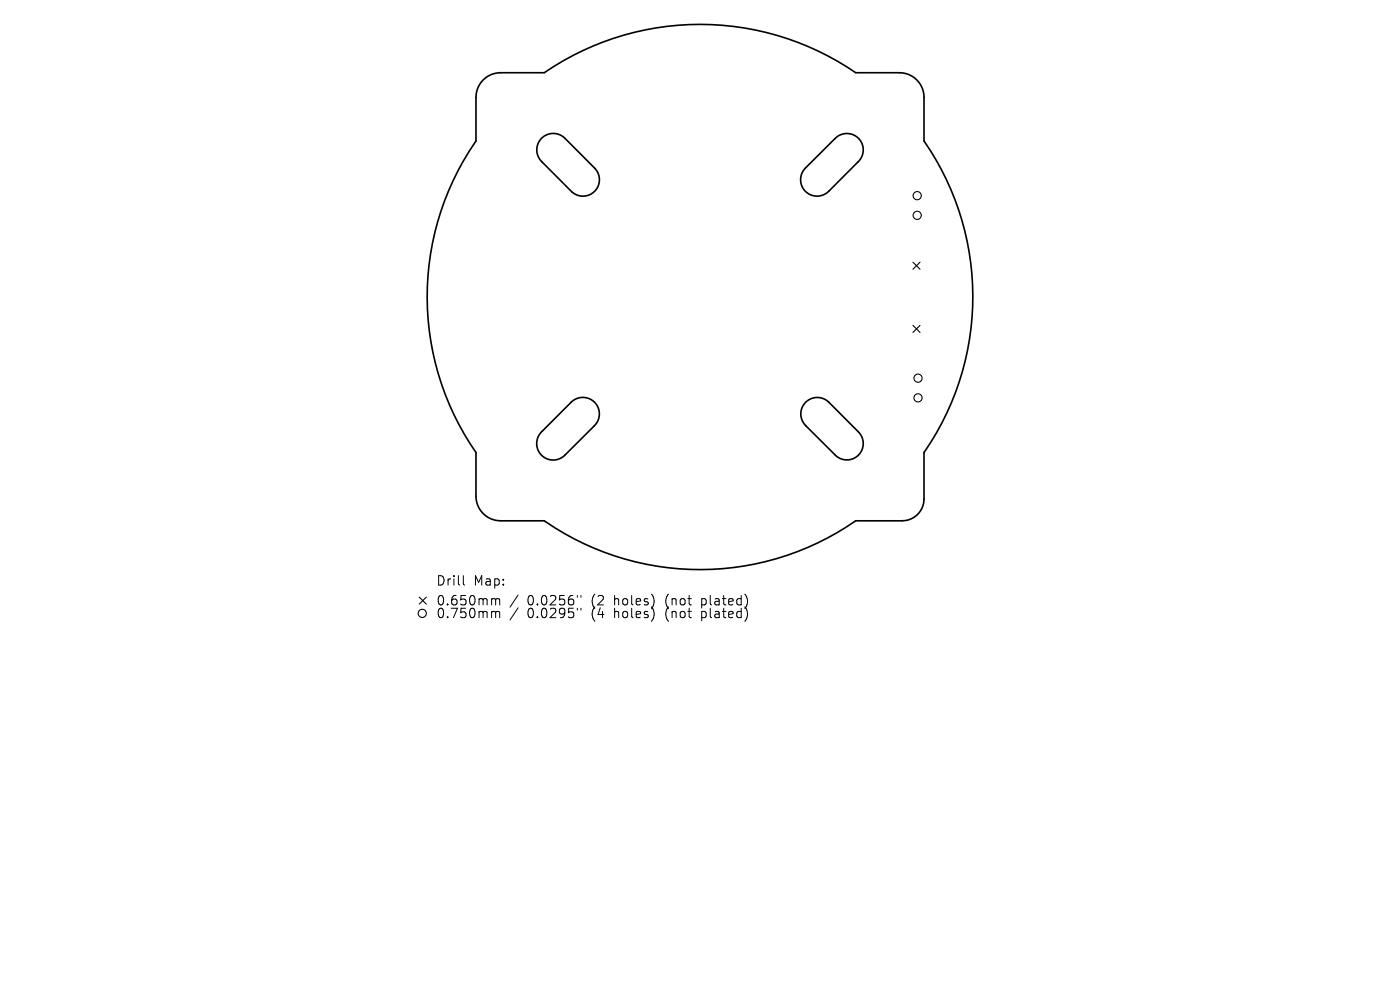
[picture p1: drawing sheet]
<svg xmlns="http://www.w3.org/2000/svg" width="297mm" height="210mm" viewBox="0 0 297 210" stroke-linecap="round" stroke-linejoin="round" font-family="sans-serif">
<defs><g id="words">
<g font-size="2.8">
<text x="92.4" y="124.5">Drill</text>
<text x="100.5" y="124.5">Map:</text>
<text x="92.4" y="128.7">0.650mm</text>
<text x="92.4" y="131.4">0.750mm</text>
<text x="111.9" y="128.7">0.0256&quot;</text>
<text x="111.9" y="131.4">0.0295&quot;</text>
<text x="125.6" y="128.7">(2</text>
<text x="125.6" y="131.4">(4</text>
<text x="130.6" y="128.7">holes)</text>
<text x="130.6" y="131.4">holes)</text>
<text x="141.6" y="128.7">(not</text>
<text x="141.6" y="131.4">(not</text>
<text x="149.5" y="128.7">plated)</text>
<text x="149.5" y="131.4">plated)</text>
</g>
</g></defs>
<path d="M102.6 16.9a5.2 5.2 0 0 1 3.6-1.5h9.3a58.4 58.4 0 0 1 66 0h9.3a5.2 5.2 0 0 1 5.2 5.2v9.3a57.9 57.9 0 0 1 0 66.1v9.8a4.6 4.6 0 0 1-4.6 4.7h-9.9a57.9 57.9 0 0 1-66 0h-9.3a5.2 5.2 0 0 1-5.2-5.2v-9.3a57.9 57.9 0 0 1 0-66.1v-9.3a5.2 5.2 0 0 1 1.6-3.7zM115 29.2a3.5 3.5 0 0 1 4.9 .2l6.3 6.4a3.5 3.5 0 0 1-.1 4.8 3.5 3.5 0 0 1-4.8 .1l-6.3-6.4a3.5 3.5 0 0 1 0-5.1zM170.8 35.7l6.3-6.2a3.5 3.5 0 0 1 5-.2 3.5 3.5 0 0 1-.1 5l-6.2 6.3a3.5 3.5 0 0 1-4.9 0 3.5 3.5 0 0 1-.1-4.9zM121.1 85.4a3.5 3.5 0 0 1 5-.1 3.5 3.5 0 0 1 0 5.1l-6.2 6.1a3.5 3.5 0 0 1-5 .1 3.5 3.5 0 0 1 .1-5.1zM171.1 85.2a3.5 3.5 0 0 1 4.8 .2l6.1 6.1a3.5 3.5 0 0 1 .1 5.1 3.5 3.5 0 0 1-5-.2l-6.1-6.1a3.5 3.5 0 0 1 .1-5.1z" fill="none" stroke="#000" stroke-width=".35"/>
<g fill="none" stroke="#000" stroke-width=".23">
<path d="M193.7 55.6l1.5 1.5M195.2 55.6l-1.5 1.5M193.7 69l1.5 1.5M195.2 69l-1.5 1.5M88.9 126.7l1.5 1.5M90.4 126.7l-1.5 1.5"/>
<circle cx="194.6" cy="41.5" r=".87"/>
<circle cx="194.6" cy="45.7" r=".87"/>
<circle cx="194.8" cy="80.2" r=".87"/>
<circle cx="194.8" cy="84.4" r=".87"/>
<circle cx="89.6" cy="130.1" r=".87"/>
</g>
<g fill="none" stroke="#000" stroke-width=".21">
<path d="M98.3 122.1v1.7l.3 .3M104.6 127l.5 .1 .1 .2M104.6 129.7l.5 .1 .1 .2M105.2 127.3l.2-.3 .5 .1 .1 1.2M105.2 127.3v1M105.2 130v1M105.2 130l.2-.3 .5 .1 .1 1.2M109.9 126.2l-1.7 2.6M109.9 128.9l-1.7 2.6M122.5 126.3v.4M122.5 129v.4M123.2 126.3v.4"/>
<path d="M123.2 129v.4"/>
</g>
<use href="#words"/>
</svg>
